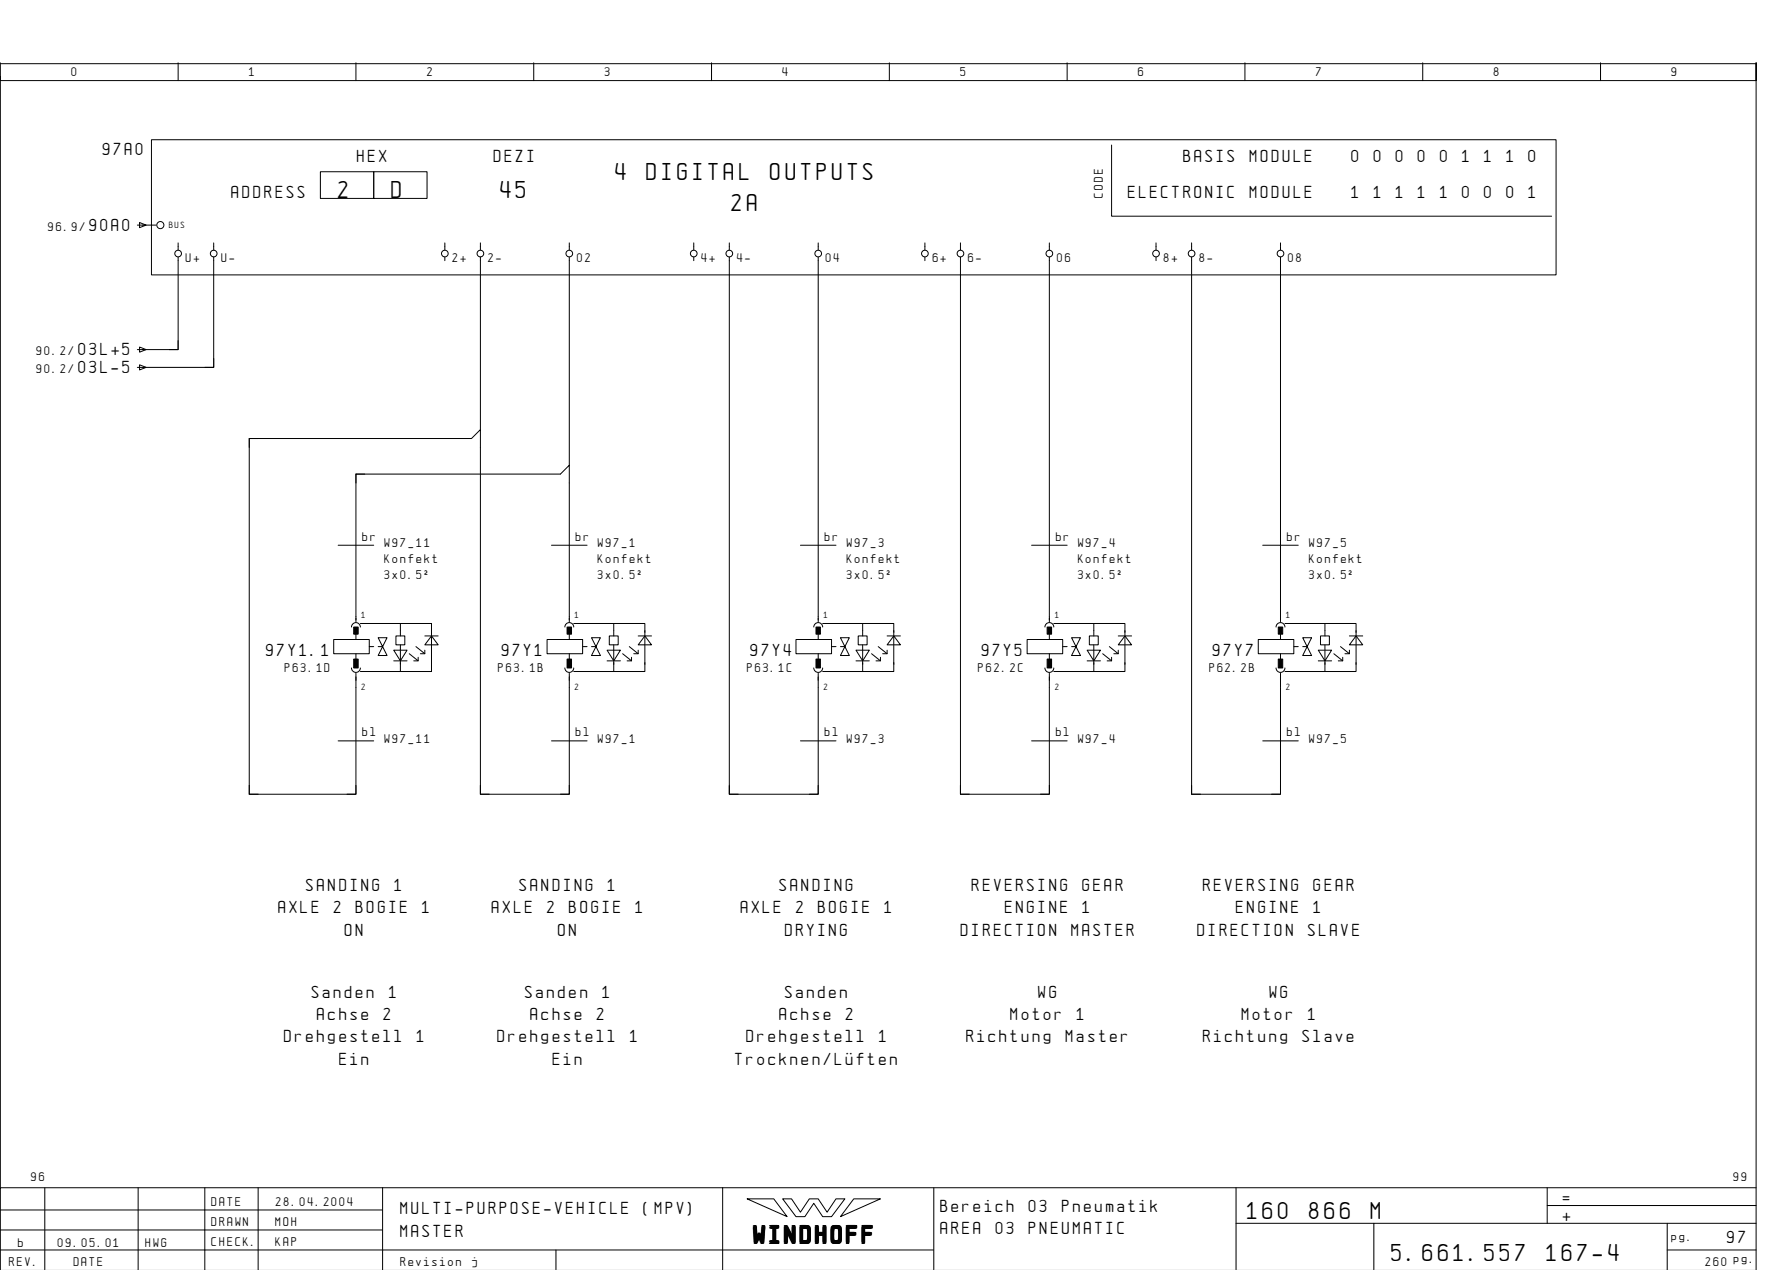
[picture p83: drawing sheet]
<svg xmlns="http://www.w3.org/2000/svg" width="399mm" height="286mm" viewBox="0 0 399 286" stroke-linecap="round" stroke-linejoin="round" font-family="sans-serif">
<defs><g id="words">
<g font-size="4.4">
<text x="138.5" y="40.4">4</text>
<text x="145.4" y="40.4">DIGITAL</text>
<text x="173.3" y="40.4">OUTPUTS</text>
<text x="76.1" y="44.4">2</text>
<text x="88.1" y="44.4">D</text>
<text x="112.6" y="44.4">45</text>
<text x="164.6" y="47.4">2A</text>
<text x="280.6" y="274.1">160</text>
<text x="294.5" y="274.1">866</text>
<text x="308.4" y="274.1">M</text>
<text x="169.5" y="279.3">WINDHOFF</text>
<text x="313.1" y="283.6">5.661.557</text>
<text x="347.9" y="283.6">167-4</text>
</g>
<g font-size="3.1">
<text x="23.1" y="34.9">97A0</text>
<text x="80.3" y="36.4">HEX</text>
<text x="111.1" y="36.4">DEZI</text>
<text x="266.2" y="36.4">BASIS</text>
<text x="281.2" y="36.4">MODULE</text>
<text x="304.1" y="36.4">0</text>
<text x="309.1" y="36.4">0</text>
<text x="314" y="36.4">0</text>
<text x="319" y="36.4">0</text>
<text x="324" y="36.4">0</text>
<text x="329" y="36.4">1</text>
<text x="333.9" y="36.4">1</text>
<text x="338.9" y="36.4">1</text>
<text x="343.9" y="36.4">0</text>
<text x="52.1" y="44.4">ADDRESS</text>
<text x="253.8" y="44.4">ELECTRONIC</text>
<text x="281.2" y="44.4">MODULE</text>
<text x="304.1" y="44.4">1</text>
<text x="309.1" y="44.4">1</text>
<text x="314" y="44.4">1</text>
<text x="319" y="44.4">1</text>
<text x="324" y="44.4">1</text>
<text x="329" y="44.4">0</text>
<text x="333.9" y="44.4">0</text>
<text x="338.9" y="44.4">0</text>
<text x="343.9" y="44.4">1</text>
<text x="20.1" y="51.9">90A0</text>
<text x="17.6" y="79.9">03L+5</text>
<text x="17.6" y="83.9">03L-5</text>
<text x="59.9" y="147.6">97Y1.1</text>
<text x="112.9" y="147.6">97Y1</text>
<text x="168.9" y="147.6">97Y4</text>
<text x="220.9" y="147.6">97Y5</text>
<text x="272.9" y="147.6">97Y7</text>
<text x="68.9" y="200.4">SANDING</text>
<text x="88.8" y="200.4">1</text>
<text x="116.9" y="200.4">SANDING</text>
<text x="136.8" y="200.4">1</text>
<text x="175.4" y="200.4">SANDING</text>
<text x="218.7" y="200.4">REVERSING</text>
<text x="243.5" y="200.4">GEAR</text>
<text x="270.7" y="200.4">REVERSING</text>
<text x="295.5" y="200.4">GEAR</text>
<text x="62.7" y="205.4">AXLE</text>
<text x="75.1" y="205.4">2</text>
<text x="80.1" y="205.4">BOGIE</text>
<text x="95" y="205.4">1</text>
<text x="110.7" y="205.4">AXLE</text>
<text x="123.1" y="205.4">2</text>
<text x="128.1" y="205.4">BOGIE</text>
<text x="143" y="205.4">1</text>
<text x="166.7" y="205.4">AXLE</text>
<text x="179.1" y="205.4">2</text>
<text x="184.1" y="205.4">BOGIE</text>
<text x="199" y="205.4">1</text>
<text x="226.1" y="205.4">ENGINE</text>
<text x="243.5" y="205.4">1</text>
<text x="278.1" y="205.4">ENGINE</text>
<text x="295.5" y="205.4">1</text>
<text x="77.6" y="210.4">ON</text>
<text x="125.6" y="210.4">ON</text>
<text x="176.6" y="210.4">DRYING</text>
<text x="216.2" y="210.4">DIRECTION</text>
<text x="241.1" y="210.4">MASTER</text>
<text x="269.4" y="210.4">DIRECTION</text>
<text x="294.3" y="210.4">SLAVE</text>
<text x="70.1" y="224.4">Sanden</text>
<text x="87.5" y="224.4">1</text>
<text x="118.1" y="224.4">Sanden</text>
<text x="135.5" y="224.4">1</text>
<text x="176.6" y="224.4">Sanden</text>
<text x="233.6" y="224.4">WG</text>
<text x="285.6" y="224.4">WG</text>
<text x="71.4" y="229.4">Achse</text>
<text x="86.3" y="229.4">2</text>
<text x="119.4" y="229.4">Achse</text>
<text x="134.3" y="229.4">2</text>
<text x="175.4" y="229.4">Achse</text>
<text x="190.3" y="229.4">2</text>
<text x="227.4" y="229.4">Motor</text>
<text x="242.3" y="229.4">1</text>
<text x="279.4" y="229.4">Motor</text>
<text x="294.3" y="229.4">1</text>
<text x="63.9" y="234.4">Drehgestell</text>
<text x="76.3" y="239.4">Ein</text>
<text x="93.8" y="234.4">1</text>
<text x="111.9" y="234.4">Drehgestell</text>
<text x="124.3" y="239.4">Ein</text>
<text x="141.8" y="234.4">1</text>
<text x="165.4" y="239.4">Trocknen/LÅften</text>
<text x="167.9" y="234.4">Drehgestell</text>
<text x="197.8" y="234.4">1</text>
<text x="217.4" y="234.4">Richtung</text>
<text x="239.8" y="234.4">Master</text>
<text x="270.7" y="234.4">Richtung</text>
<text x="293.1" y="234.4">Slave</text>
<text x="90.1" y="273.1">MULTI-PURPOSE-VEHICLE</text>
<text x="144.8" y="273.1">(MPV)</text>
<text x="211.6" y="272.6">Bereich</text>
<text x="231.5" y="272.6">03</text>
<text x="238.9" y="272.6">Pneumatik</text>
<text x="351.6" y="270.6">=</text>
<text x="351.6" y="274.6">+</text>
<text x="90.1" y="278.1">MASTER</text>
<text x="211.6" y="277.6">AREA</text>
<text x="224" y="277.6">03</text>
<text x="231.5" y="277.6">PNEUMATIC</text>
<text x="388.6" y="279.6">97</text>
</g>
<g font-size="2.3">
<text x="16.1" y="17.1">0</text>
<text x="56.1" y="17.1">1</text>
<text x="96.1" y="17.1">2</text>
<text x="136.1" y="17.1">3</text>
<text x="176.1" y="17.1">4</text>
<text x="216.1" y="17.1">5</text>
<text x="256.1" y="17.1">6</text>
<text x="296.1" y="17.1">7</text>
<text x="336.1" y="17.1">8</text>
<text x="376.1" y="17.1">9</text>
<text x="248.1" y="44.4" transform="rotate(-90 248.1 44.4)">CODE</text>
<text x="10.8" y="51.9">96.9/</text>
<text x="41.8" y="58.9">U+</text>
<text x="49.8" y="58.9">U-</text>
<text x="101.8" y="58.9">2+</text>
<text x="109.8" y="58.9">2-</text>
<text x="129.8" y="58.9">02</text>
<text x="157.8" y="58.9">4+</text>
<text x="165.8" y="58.9">4-</text>
<text x="185.8" y="58.9">04</text>
<text x="209.8" y="58.9">6+</text>
<text x="217.8" y="58.9">6-</text>
<text x="237.8" y="58.9">06</text>
<text x="261.8" y="58.9">8+</text>
<text x="269.8" y="58.9">8-</text>
<text x="289.8" y="58.9">08</text>
<text x="8.2" y="79.9">90.2/</text>
<text x="8.2" y="83.9">90.2/</text>
<text x="81.6" y="121.6">br</text>
<text x="86.5" y="123.1">W97_11</text>
<text x="129.6" y="121.6">br</text>
<text x="134.5" y="123.1">W97_1</text>
<text x="185.6" y="121.6">br</text>
<text x="190.5" y="123.1">W97_3</text>
<text x="237.6" y="121.6">br</text>
<text x="242.5" y="123.1">W97_4</text>
<text x="289.6" y="121.6">br</text>
<text x="294.5" y="123.1">W97_5</text>
<text x="86.5" y="126.7">Konfekt</text>
<text x="86.5" y="130.3">3x0.5˝</text>
<text x="134.5" y="126.7">Konfekt</text>
<text x="134.5" y="130.3">3x0.5˝</text>
<text x="190.5" y="126.7">Konfekt</text>
<text x="190.5" y="130.3">3x0.5˝</text>
<text x="242.5" y="126.7">Konfekt</text>
<text x="242.5" y="130.3">3x0.5˝</text>
<text x="294.5" y="126.7">Konfekt</text>
<text x="294.5" y="130.3">3x0.5˝</text>
<text x="64.1" y="151.1">P63.1D</text>
<text x="112.1" y="151.1">P63.1B</text>
<text x="168.1" y="151.1">P63.1C</text>
<text x="220.1" y="151.1">P62.2C</text>
<text x="272.1" y="151.1">P62.2B</text>
<text x="81.6" y="165.6">bl</text>
<text x="86.5" y="167.1">W97_11</text>
<text x="129.6" y="165.6">bl</text>
<text x="134.5" y="167.1">W97_1</text>
<text x="185.6" y="165.6">bl</text>
<text x="190.5" y="167.1">W97_3</text>
<text x="237.6" y="165.6">bl</text>
<text x="242.5" y="167.1">W97_4</text>
<text x="289.6" y="165.6">bl</text>
<text x="294.5" y="167.1">W97_5</text>
<text x="7" y="265.6">96</text>
<text x="390" y="265.6">99</text>
<text x="47.6" y="271.1">DATE</text>
<text x="47.6" y="275.6">DRAWN</text>
<text x="62" y="275.6">MOH</text>
<text x="62.1" y="271.1">28.04.2004</text>
<text x="4.1" y="280.4">b</text>
<text x="13" y="280.4">09.05.01</text>
<text x="32.7" y="280.4">HWG</text>
<text x="47.6" y="280.1">CHECK.</text>
<text x="62" y="280.1">KAP</text>
<text x="376.1" y="279.1">pg.</text>
<text x="2.1" y="284.6">REV.</text>
<text x="16.6" y="284.6">DATE</text>
<text x="90.1" y="284.6">Revision</text>
<text x="106.2" y="284.6">j</text>
<text x="383.7" y="284.6">260 pg.</text>
</g>
<g font-size="1.6">
<text x="38.1" y="51.3">BUS</text>
<text x="81.4" y="139.1">1</text>
<text x="129.4" y="139.1">1</text>
<text x="185.4" y="139.1">1</text>
<text x="237.4" y="139.1">1</text>
<text x="289.4" y="139.1">1</text>
<text x="81.4" y="155.3">2</text>
<text x="129.4" y="155.3">2</text>
<text x="185.4" y="155.3">2</text>
<text x="237.4" y="155.3">2</text>
<text x="289.4" y="155.3">2</text>
</g>
</g></defs>
<g fill="none" stroke="#000" stroke-width=".22">
<path d="M.1 14.1v4h395v-4v271.6M.1 17.1v250M.1 14.3h395M40.1 14.1v4M80.1 14.1v4M120.1 14.1v4M160.1 14.1v4M200.1 14.1v4M240.1 14.1v4M280.1 14.1v4M320.1 14.1v4M360.1 14.1v4"/>
<path d="M34.1 31.4h316v30.4h-316zM72.1 38.6h12v6h-12zM84.1 38.6h12v6h-12zM250.1 32.6v16h99M30.9 50.6h4.2M31.4 50l1.5 .6-1.5 .6zM40.1 57.8v20.8h-8M40.1 54.6v1.6M48.1 57.8v24.8h-16M48.1 54.6v1.6M100.1 54.6v1.6M100.1 57.8v.8"/>
<path d="M108.1 54.6v1.6M108.1 57.8v38.8M128.1 54.6v1.6M128.1 57.8v46.8M156.1 54.6v1.6M156.1 57.8v.8M164.1 57.8v120.8h20v-27.2M164.1 54.6v1.6M184.1 54.6v1.6M184.1 57.8v82M208.1 54.6v1.6M208.1 57.8v.8"/>
<path d="M216.1 57.8v120.8h20v-27.2M216.1 54.6v1.6M236.1 54.6v1.6M236.1 57.8v82M260.1 54.6v1.6M260.1 57.8v.8M268.1 57.8v120.8h20v-27.2M268.1 54.6v1.6M288.1 54.6v1.6M288.1 57.8v82M30.9 78.6h1.9M31.4 78l1.5 .6-1.5 .6z"/>
<path d="M40.1 76.6v2h-2M30.9 82.6h1.9M31.4 82l1.5 .6-1.5 .6zM48.1 80.6v2h-2M58.1 98.6h-2v2M82.1 106.6h-2v2M76.1 122.6h8M124.1 122.6h8M128.1 139.8v-35.2l-2 2h-46v33.2M180.1 122.6h8M232.1 122.6h8M284.1 122.6h8"/>
<path d="M75.1 143.8h8v3.2h-8zM79.1 141a1 1 0 0 1 1-1 1 1 0 0 1 1 1M79.1 150.2a1 1 0 0 0 1 1 1 1 0 0 0 1-1M80.1 142.6v1.2M80.1 147v1.2M81.1 140.2h16v2M83.1 145.4h1M85.1 143.4h2l-2 4h2zM85.1 145.4h1M88.6 146.2h3l-1.5 2.4zM88.6 148.6h3M89.1 143h2v2h-2z"/>
<path d="M90.1 140.2v2.8M90.1 145v6M92.1 147l2 1.6M93.6 145.4l2 1.6M94.1 147.8v.8h-1M95.6 143h3M95.6 146.2v.8h-1M97.1 149v2h-16M97.1 141.8v7.6M97.1 143l1.5 2h-3zM123.1 143.8h8v3.2h-8zM127.1 141a1 1 0 0 1 1-1 1 1 0 0 1 1 1"/>
<path d="M127.1 150.2a1 1 0 0 0 1 1 1 1 0 0 0 1-1M128.1 151.4v27.2h-20v-82l-2 2h-50v80h24v-27.2M128.1 142.6v1.2M128.1 147v1.2M129.1 140.2h16v2M131.1 145.4h1M133.1 145.4h1M133.1 143.4h2l-2 4h2zM136.6 146.2h3l-1.5 2.4zM136.6 148.6h3M137.1 143h2v2h-2zM138.1 140.2v2.8"/>
<path d="M138.1 145v6M140.1 147l2 1.6M141.6 145.4l2 1.6M142.1 147.8v.8h-1M143.6 143h3M143.6 146.2v.8h-1M145.1 149v2h-16M145.1 141.8v7.6M145.1 143l1.5 2h-3zM179.1 143.8h8v3.2h-8zM183.1 141a1 1 0 0 1 1-1 1 1 0 0 1 1 1M183.1 150.2a1 1 0 0 0 1 1 1 1 0 0 0 1-1"/>
<path d="M184.1 142.6v1.2M184.1 147v1.2M185.1 140.2h16v2M187.1 145.4h1M189.1 143.4h2l-2 4h2zM189.1 145.4h1M192.6 146.2h3l-1.5 2.4zM192.6 148.6h3M193.1 143h2v2h-2zM194.1 140.2v2.8M194.1 145v6M196.1 147l2 1.6"/>
<path d="M197.6 145.4l2 1.6M198.1 147.8v.8h-1M199.6 143h3M199.6 146.2v.8h-1M201.1 141.8v7.6M201.1 149v2h-16M201.1 143l1.5 2h-3zM231.1 143.8h8v3.2h-8zM235.1 141a1 1 0 0 1 1-1 1 1 0 0 1 1 1M235.1 150.2a1 1 0 0 0 1 1 1 1 0 0 0 1-1M236.1 142.6v1.2M236.1 147v1.2"/>
<path d="M237.1 140.2h16v2M239.1 145.4h1M241.1 145.4h1M241.1 143.4h2l-2 4h2zM244.6 146.2h3l-1.5 2.4zM244.6 148.6h3M245.1 143h2v2h-2zM246.1 140.2v2.8M246.1 145v6M248.1 147l2 1.6M249.6 145.4l2 1.6M250.1 147.8v.8h-1"/>
<path d="M251.6 143h3M251.6 146.2v.8h-1M253.1 149v2h-16M253.1 143l1.5 2h-3zM253.1 141.8v7.6M283.1 143.8h8v3.2h-8zM287.1 141a1 1 0 0 1 1-1 1 1 0 0 1 1 1M287.1 150.2a1 1 0 0 0 1 1 1 1 0 0 0 1-1M288.1 142.6v1.2M288.1 147v1.2M289.1 140.2h16v2M291.1 145.4h1"/>
<path d="M293.1 145.4h1M293.1 143.4h2l-2 4h2zM296.6 148.6h3M296.6 146.2h3l-1.5 2.4zM297.1 143h2v2h-2zM298.1 140.2v2.8M298.1 145v6M300.1 147l2 1.6M301.6 145.4l2 1.6M302.1 147.8v.8h-1M303.6 146.2v.8h-1M303.6 143h3"/>
<path d="M305.1 141.8v7.6M305.1 149v2h-16M305.1 143l1.5 2h-3zM56.1 176.6v2h2M76.1 166.6h8M80.1 176.6v2h-2M108.1 176.6v2h2M124.1 166.6h8M128.1 176.6v2h-2M164.1 176.6v2h2M180.1 166.6h8M184.1 176.6v2h-2"/>
<path d="M216.1 176.6v2h2M232.1 166.6h8M236.1 176.6v2h-2M268.1 176.6v2h2M284.1 166.6h8M288.1 176.6v2h-2M10.1 267.1v18.5M31.1 267.1v18.5M46.1 267.1v18.6M58.1 267.1v18.6M86.1 272.1h-86M86.1 276.6h-86"/>
<path d="M86.1 267.1v18.6M162.6 267.1v18.6M168.1 269.6h6l3 4zM176.1 269.6h2l2 3 2-3h2l2 3 2-3h2l-3 4h-2l-2-3-2 3h-2zM192.1 269.6h6l-9 4zM210.1 267.1v18.6M278.1 275.1h117M278.1 267.1v18.6M309.1 275.1v10.6M348.1 271.1h47M348.1 267.1v8M375.1 275.1v10.6"/>
<path d="M395.1 267.1h-395v18.6M125.1 281.1v4.6M210.1 281.1h-210M375.1 281.1h20"/>
<circle cx="36.1" cy="50.6" r=".8"/>
<circle cx="40.1" cy="57" r=".75"/>
<circle cx="48.1" cy="57" r=".75"/>
<circle cx="100.1" cy="57" r=".75"/>
<circle cx="108.1" cy="57" r=".75"/>
<circle cx="128.1" cy="57" r=".75"/>
<circle cx="156.1" cy="57" r=".75"/>
<circle cx="164.1" cy="57" r=".75"/>
<circle cx="184.1" cy="57" r=".75"/>
<circle cx="208.1" cy="57" r=".75"/>
<circle cx="216.1" cy="57" r=".75"/>
<circle cx="236.1" cy="57" r=".75"/>
<circle cx="260.1" cy="57" r=".75"/>
<circle cx="268.1" cy="57" r=".75"/>
<circle cx="288.1" cy="57" r=".75"/>
</g>
<path d="M79.6 141h1v1.6h-1zM79.6 148.2h1v2h-1zM127.6 141h1v1.6h-1zM127.6 148.2h1v2h-1zM183.6 141h1v1.6h-1zM183.6 148.2h1v2h-1zM235.6 141h1v1.6h-1zM235.6 148.2h1v2h-1zM287.6 141h1v1.6h-1zM287.6 148.2h1v2h-1z" fill="#000" stroke="#000" stroke-width=".22"/>
<use href="#words"/>
</svg>
